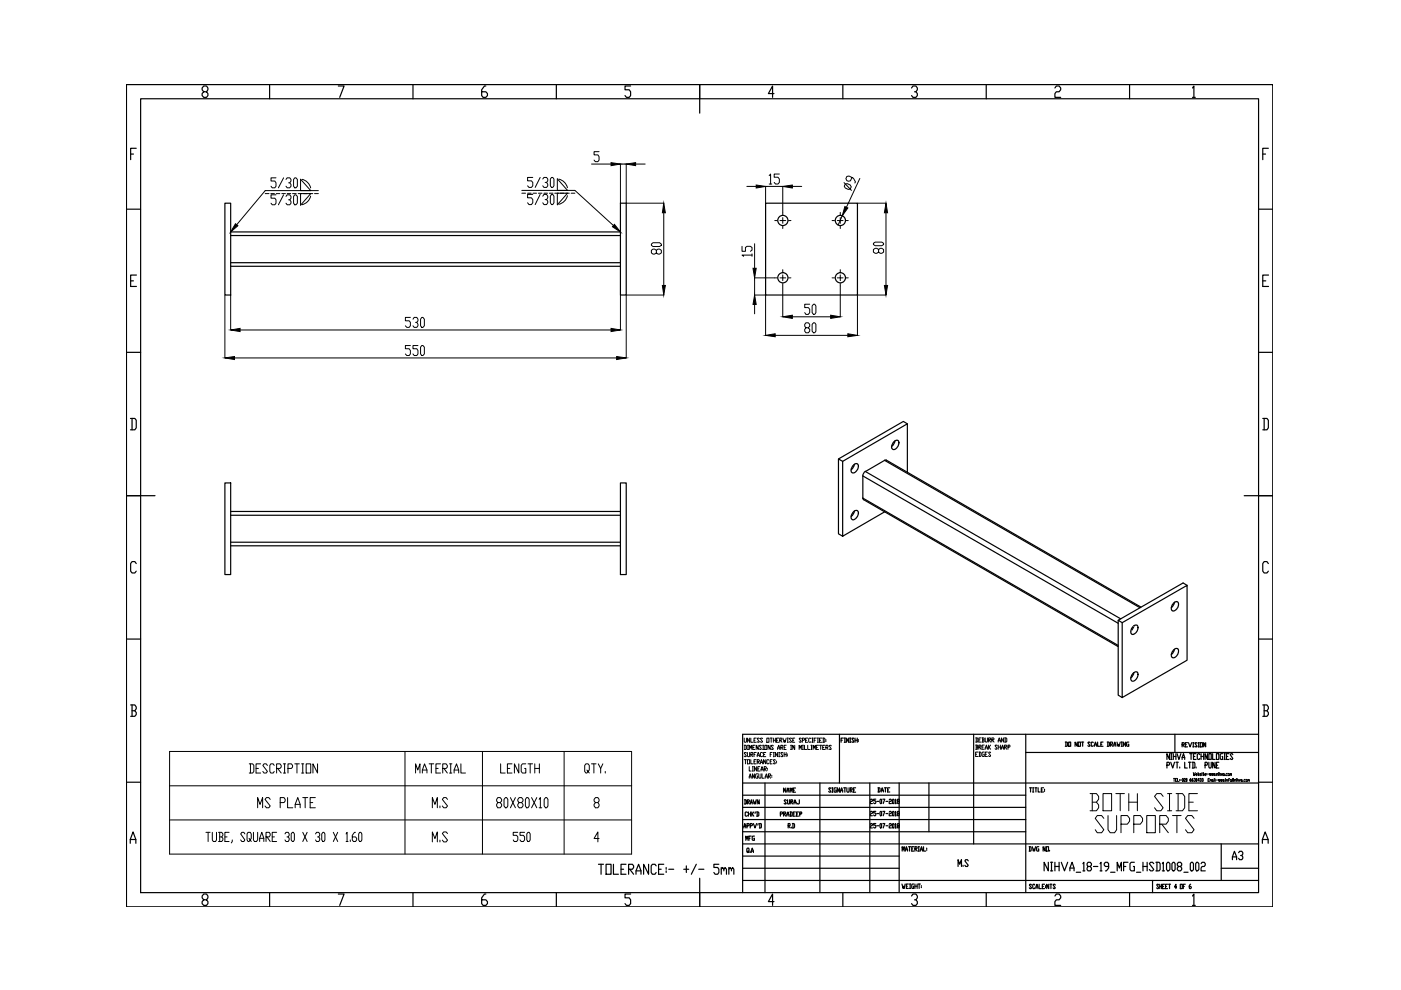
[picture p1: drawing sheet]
<svg xmlns="http://www.w3.org/2000/svg" width="297mm" height="210mm" viewBox="0 0 297 210" stroke-linecap="round" stroke-linejoin="round" font-family="sans-serif">
<!-- layer: 0 -->
<g fill="none" stroke="#000" stroke-width=".25">
<path d="M26.8 17.9h243v174.4h-243zM43.2 19.5l-.3-.5v-.3l.3-.5h.6l.3 .5v.3l-.3 .5h-.6l-.3 .3v.5l.3 .3h.6l.3-.3v-.5l-.3-.3M57.2 17.9v3M71.7 18.2h1.3l-1 2.4M87.6 17.9v3M103 18.2h-.3l-.6 .8v1.3l.3 .3h.6l.3-.3v-.5l-.3-.3h-.9M118 17.9v3M133.7 18.2h-1.2v.8h.9l.3 .5v.8l-.3 .3h-.6l-.3-.3M148.4 17.9v6.1M164.1 19.8h-1.2l.9-1.6v2.4M178.7 17.9v3M193.3 18.7l.3-.5h.6l.3 .5v.3l-.3 .5h-.3"/>
<path d="M194.2 19.5l.3 .3v.5l-.3 .3h-.6l-.3-.3M209.1 17.9v3M223.7 18.7l.3-.5h.6l.3 .5v.3l-.3 .5h-.6l-.3 .3v.8h1.2M239.5 17.9v3M252.8 18.7l.3-.5v2.4M27.7 32.7h.6M28.9 31.4h-1.2v2.5M29.8 20.9h237v168.4h-237zM252.8 20.6h.6M267.7 32.7h.6M268.9 31.4h-1.2v2.5M26.8 44.4h3"/>
<path d="M27.7 59.5h.6M28.9 58.3h-1.2v2.4h1.2M47.7 43.1h1.2v19.5h-1.2zM48.9 55.7h82.6M48.9 56.5h82.6M48.9 49.2h82.6M48.9 49.9h82.6M131.5 43.1h1.3v19.5h-1.3zM162.3 43.1h19.5v19.5h-19.5zM266.8 44.4h3M267.7 59.5h.7M269 58.3h-1.3v2.4h1.3"/>
<path d="M26.8 74.7h3M266.8 74.7h3M27.7 88.7h.9l.3 .4v1.6l-.3 .4h-.9M28 88.7v2.4M178.7 97.8l13.7-7.9v10.2M180.8 98.8a.72 .72 0 0 1 1.1-.3 1.44 1.44 0 0 1-1.2 1.8 1.01 1.01 0 0 1 .1-1.5zM181.1 98.4l-.2 .7-.4 .5M183.5 99.9l-.4 .4-.2 .6M187.5 97.6h.5l53.9 31.1M187.6 97.6l-4.1 2.4 54.1 31.2M187.6 97.6l54.1 31.2M189.5 93.6a.59 .59 0 0 1 .9-.2 .59 .59 0 0 1 .1 .9 .9 .9 0 0 1-1.3 .9 1.36 1.36 0 0 1 .3-1.6z"/>
<path d="M189.7 93.5l-.2 .6-.4 .5M192.4 89.9l-.9-.5-13.7 7.9M267.7 88.7h.9l.3 .4v1.6l-.3 .4h-.9M268 88.7v2.4M26.8 105.1h6.1M28.9 119.5l-.3-.4h-.6l-.3 .4v1.6l.3 .4h.6l.3-.4M47.7 102.4h1.2v19.4h-1.2zM48.9 108.4h82.6M48.9 109.2h82.6M48.9 115h82.6M48.9 115.7h82.6M131.5 102.4h1.3v19.4h-1.3z"/>
<path d="M180.8 108.7a.6 .6 0 0 1 .6-.5 .6 .6 0 0 1 .6 .4v.3a1.12 1.12 0 0 1-1.4 1.2 1.3 1.3 0 0 1 .2-1.4zM181.1 108.3l-.2 .7-.4 .5M182.9 105.6v-4.7l54.2 31.3M182.9 105.6l54.2 31.2M182.9 105.6l.2 .4 54 31.1M187.6 108.5l-8.9 5.2v-15.9l-.9-.5v15.9l.9 .5M263.8 105.1h6M268.9 119.5l-.3-.4h-.6l-.3 .4v1.6l.3 .4h.6l.3-.4M26.8 135.5h3M237.1 131.5v15.9l.8 .5M237.9 132l13.8-7.9v15.9l-13.8 7.9zM240.1 133a.63 .63 0 0 1 1-.5 .63 .63 0 0 1 .1 1 .92 .92 0 0 1-1.3 .9 1.17 1.17 0 0 1 .2-1.4z"/>
<path d="M240.4 132.6l-.2 .7-.5 .5M248.8 127.9a.61 .61 0 0 1 .8-.3 .61 .61 0 0 1 .2 .9l-.1 .2a.88 .88 0 0 1-1.3 .7 1.52 1.52 0 0 1 .4-1.5zM248.8 137.9a.58 .58 0 0 1 .5-.4 .58 .58 0 0 1 .6 .4v.1a1.23 1.23 0 0 1-1.4 1.4v-.1a1.32 1.32 0 0 1 .3-1.4zM249 127.7l-.2 .6-.5 .5M249 137.6l-.2 .7-.5 .5M251.7 124.1l-.9-.5-13.7 7.9 .8 .5M266.8 135.5h3M27.7 149.5h.9l.3 .4v.4l-.3 .4M28 150.7h.6l.3 .4v.4l-.3 .4h-.9M28 149.5v2.4M178 155.7v10.3M178.3 157h.3"/>
<path d="M178.8 156.5h-.5v.9M179 156.5h.3M179 157.4h.3M179.1 156.5v.9M179.9 156.5v.9l-.4-.9v.9M180.1 156.5h.3M180.1 157.4h.3M180.3 156.5v.9M181.1 156.6l-.2-.1-.3 .1 .5 .7-.2 .1-.3-.1M181.3 157h.5M181.3 156.5v.9M181.8 156.5v.9"/>
<path d="M182 156.8v.2M182 157.1v.2M206.4 155.7v23.2M217.5 155.7v33.6M217.5 159.5h49.3M225.9 157.3l.4 .2v.6l-.4 .1M226 157.3v.9M226.6 157.3h.4v.9h-.4zM228.4 157.3v.9l-.5-.9v.9M228.6 157.3h.5v.9h-.5zM229.3 157.3h.5M229.5 157.3v.9"/>
<path d="M231.1 157.5l-.1-.2-.4 .2 .5 .6-.1 .1-.4-.1M231.8 157.5l-.1-.2-.3 .2 .1 .7 .3-.1M232 158.2l.3-.9 .2 .9M232 157.9h.5M232.7 157.3v.9h.5M233.4 157.8h.2M233.9 157.3h-.5v.9h.5M234.8 157.3l.4 .2v.6l-.4 .1M234.9 157.3v.9M235.4 157.8h.4v-.5h-.4v.9M235.6 157.8l.3 .4M236.1 158.2l.3-.9 .2 .9"/>
<path d="M236.1 157.9h.5M236.8 157.3l.2 .9 .2-.4 .1 .4 .2-.9M237.7 157.3h.3M237.7 158.2h.3M237.8 157.3v.9M238.6 157.3v.9l-.4-.9v.9M239.3 157.3l-.4 .2 .1 .7h.3v-.4h-.1M240.2 142.8a.57 .57 0 0 1 .5-.4 .57 .57 0 0 1 .6 .5v.1a1.23 1.23 0 0 1-1.4 1.3 1.35 1.35 0 0 1 .3-1.5zM240.4 142.6l-.2 .6-.5 .5M248 159.8v1.2l-.6-1.2v1.2M248.2 159.8h.3M248.3 159.8v1.2"/>
<path d="M248.8 159.8v1.2M249.1 155.7v3.8M249.3 159.8v1.2M249.6 159.8l.4 1.2 .4-1.2M250.6 157.9h.4l.1-.3-.5-.1v.9M250.8 157.9l.3 .5M251.3 157.9h.2M251.8 157.5h-.5v.9h.5M252 157.5l.3 .9 .4-.9M252.2 159.8h.6M252.5 159.8v1.2M252.9 158.4h.2"/>
<path d="M252.9 157.5h.2M253 157.5v.9M253.6 159.8h-.6v1.2h.6M253.8 157.6l-.1-.1-.4 .1 .5 .6-.1 .2-.4-.2M254.1 158.4h.2M254.1 157.5h.2M254.1 157.5v.9M254.5 157.5h.4v.9h-.4zM254.6 159.8v1.2M255.2 159.8v1.2M255.6 157.5v.9l-.4-.9v.9M256 159.8v1.2l-.5-1.2v1.2"/>
<path d="M256.3 159.8h.5v1.2h-.5zM257.1 159.8v1.2h.5M257.9 159.8h.5v1.2h-.5zM259.2 159.8h-.4l-.1 .2 .1 1h.4v-.6h-.1M259.5 159.8h.3M259.6 159.8v1.2M260.6 159.8h-.6v1.2h.6M266.8 155.7h-109.3v33.6M267.7 149.5h.9l.3 .4v.4l-.3 .4M268 150.7h.6l.3 .4v.4l-.3 .4h-.9M268 149.5v2.4M26.8 165.8h3"/>
<path d="M27.6 178.8v-.8l.6-1.6 .6 1.6v.8M27.6 178h1.2M157.5 178.9h109.3M157.5 166h109.3M157.5 176.3h60M157.5 173.8h60M157.5 171.2h60M157.5 168.6h60M157.7 175.5l.2-.9 .2 .9M157.7 175.2h.4M157.8 169.6h.3l.2 .1v.6l-.5 .2M158 169.6v.9"/>
<path d="M158.1 178.2v-.9l.2 .6 .3-.6v.9M158.4 175.1l.4-.2-.1-.3h-.3v.9M158.5 170h.3l.1-.1-.1-.3h-.3v.9M158.5 172.3l-.2-.1-.3 .1v.6l.1 .1 .4-.1M158.6 170l.3 .5M158.7 172.2v.8M158.7 172.6h.4M158.8 177.7h.2M159.1 175.1l.4-.2-.1-.3h-.3v.9M159.1 170.5l.2-.9 .2 .9M159.1 170.2h.4M159.1 172.2v.8"/>
<path d="M159.3 177.3h-.5v.9M159.4 172.2v.8M159.5 172.6l.3 .4M159.7 169.6l.2 .9 .1-.5 .1 .5 .2-.9M159.7 174.6l.4 .9 .3-.9M159.8 172.2l-.4 .4M159.9 177.3l-.4 .1 .1 .8h.3v-.5h-.1M160.2 172.2l-.1 .3M160.4 172.2l.5 .1v.6l-.5 .1M160.5 172.2v.8M160.8 174.6l-.1 .3M161 169.6v.9l-.5-.9v.9"/>
<path d="M161 174.6h.3l.1 .2-.1 .7h-.3M161.1 174.6v.9M162.2 166v23.3M165.5 172.6h.3l.1-.3-.4-.1v.8M166.1 172.6h.4l.1-.3-.5-.1v.8M166.3 172.6l.3 .4M166.6 167.1v.9l-.5-.9v.9M166.7 169.7l-.3-.1-.1 .1 .4 .6-.1 .2-.3-.2M166.8 173l.3-.8 .2 .8M166.8 172.7h.5M166.8 168l.3-.9 .2 .9M166.8 167.7h.5"/>
<path d="M167 169.6l.1 .9 .3-.2v-.7M167.1 175.1h.3v-.5h-.3v.9M167.2 175.1l.3 .4M167.5 172.2l.5 .1v.6l-.5 .1M167.5 168v-.9l.2 .6 .3-.6v.9M167.6 172.2v.8M167.7 170h.3v-.4h-.3v.9M167.7 170l.4 .5M167.8 175.4v.1M168 174.6h.3l.2 .2v.6l-.2 .1h-.3M168.1 174.6v.9M168.2 172.6h.2"/>
<path d="M168.2 167.5h.2M168.3 170.5l.2-.9 .3 .9M168.3 170.2h.5M168.6 172.2h-.4v.8h.4M168.7 167.1h-.5v.9h.5M168.9 172.6h.2M169.3 172.2h-.4v.8h.4M169.5 169.6v.7l-.2 .2-.3-.2M169.6 172.6h.3v-.4h-.3v.8M173.8 166v23.3M176.2 167.2l-.4-.2-.1 .2 .5 .6-.2 .2-.3-.2M176.4 168h.2"/>
<path d="M176.4 167h.2M176.5 167v1M177.3 167h-.3l-.2 .2 .2 .8h.3v-.5h-.1M178 167v1l-.5-1v1M178.2 168l.2-1 .3 1M178.2 167.6h.5M178.9 167h.4M179.1 167v1M179.5 167l.2 1h.2l.1-.2v-.8M180.3 167.5h.3v-.5h-.3v1M180.4 167.5l.3 .5M180.9 167.5h.3"/>
<path d="M181.4 167h-.5v1h.5M184.4 166v23.3M184.5 169.6l.1-.2h.3l.1 .4-.4 .1-.1 .5h.5M184.5 172.2l.1-.2h.3l.1 .4-.4 .1-.1 .5h.5M184.5 174.8l.1-.2h.3l.1 .3-.4 .2-.1 .4h.5M185.7 169.4h-.5v.4l.5 .1-.1 .5-.4-.2M185.7 172h-.5v.4l.5 .1-.1 .5-.4-.2M185.7 174.6h-.5v.3l.5 .2-.1 .4-.4-.1M185.9 169.9h.5M185.9 172.5h.5M185.9 175.1h.5M186.2 167l.4 .2v.6l-.4 .1"/>
<path d="M186.2 167v.9M186.7 169.4l.2 .2-.1 .8-.2-.2zM186.7 172l.2 .2-.1 .8-.2-.2zM186.7 174.6l.2 .2-.1 .7-.2-.1zM186.8 167.9l.2-.9 .3 .9M186.8 167.6h.5M187.2 169.4h.4l-.3 1M187.2 172h.4l-.3 1M187.2 174.6h.4l-.3 .9M187.5 167h.5M187.7 167v.9M187.8 169.9h.5"/>
<path d="M187.8 172.5h.5M187.8 175.1h.5M188.2 167.5h.2M188.5 169.6l.2-.2 .3 .2v.2l-.5 .3v.3h.5M188.5 172.2l.2-.2 .3 .2v.2l-.5 .3v.3h.5M188.5 174.8l.2-.2 .3 .2v.1l-.5 .3v.3h.5M188.7 167h-.5v.9h.5M189.3 169.4l.2 .2-.1 .8-.2-.2zM189.3 172l.2 .2-.1 .8-.2-.2zM189.3 174.6l.2 .2-.1 .7-.2-.1zM189.8 169.6l.1-.2v1M189.8 172.2l.1-.2v1"/>
<path d="M189.8 174.8l.1-.2v.9M189.8 170.4h.2M189.8 173h.2M189.8 175.5h.2M190.3 169.9l-.1-.1 .1-.4 .4 .2-.1 .3-.4 .2 .1 .3 .4-.2-.1-.3M190.3 172.5l-.1-.3 .4-.2 .1 .4-.5 .3 .1 .3 .4-.2-.1-.3M190.3 175.1l-.1-.2 .1-.3 .4 .2-.1 .3-.4 .1 .1 .3 .4-.1-.1-.3M190.6 166v23.3M192.6 179.5h.5M192.8 179.5v1M193.3 180h.2M193.8 179.5h-.5v1h.5"/>
<path d="M194 180h.3l.2-.2-.2-.3h-.3v1M194.1 180l.4 .5M194.7 179.5h.2M194.8 179.5v1M195.8 179.5v1h.5M196.5 179.8v.2M196.9 166v10.3M218.2 179.5h.3l.1 .2-.1 .8h-.3M218.3 167h.4M218.3 179.5v1M218.5 167v.9M218.9 179.5l.2 1 .1-.5 .1 .5 .3-1"/>
<path d="M219 167h.2M219 167.9h.2M219 167v.9M219.4 167h.5M219.6 167v.9M220.1 167v.9h.4M220.2 179.5h-.3l-.1 .2 .1 .8h.3v-.5h-.1M220.8 167.5h.2M221.2 167h-.4v.9h.4M221.5 167.3v.2M221.5 167.6v.2M221.6 179.5v1l-.4-1v1"/>
<path d="M221.8 179.5h.5v1h-.5zM247.4 162.2h.4l.2-.2-.2-.4h-.4v1.2M248.2 161.6l.4 1.2 .4-1.2M248.2 161h.3M248.8 160.4h.5M249.3 161.6h.5M249.6 161.6v1.2M250.1 162.6v.2M250.6 161l.3-1.2 .3 1.2M250.6 160.6h.6M251.2 161.6v1.2h.5M252 161.6h.5"/>
<path d="M252.2 161.6v1.2M252.8 161.6h.4l.1 .2v.8l-.1 .2h-.4M252.9 161.6v1.2M253 160.4h.3M253.6 162.6v.2M254.4 160l-.1-.2h-.3l-.2 .2v.8l.2 .2h.3l.1-.2M254.6 160.4h.6M255.5 162.2h.4l.1-.2-.1-.4h-.4v1.2M256.3 161.6l.1 1.2h.3l.1-.2v-1M257.6 161.6v1.2l-.5-1.2v1.2M257.9 162.2h.3M258.4 161.6h-.5v1.2h.5"/>
<path d="M258.9 178.9v7.8M259.5 161h.3M260 160.4h.3M261.4 160l-.1-.2h-.3l-.2 .2 .6 .8-.1 .2h-.3l-.2-.2M266.8 165.8h3M267.6 178.8v-.8l.6-1.6 .7 1.6v.8M267.6 178h1.3M43.2 190.8l-.3-.4v-.4l.3-.4h.6l.3 .4v.4l-.3 .4h-.6l-.3 .4v.4l.3 .4h.6l.3-.4v-.4l-.3-.4M57.2 189.3v3M71.7 189.6h1.3l-1 2.4M87.6 189.3v3M103 189.6h-.3l-.6 .8v1.2l.3 .4h.6l.3-.4v-.4l-.3-.4h-.9"/>
<path d="M118 189.3v3M126.9 183.2h1M127.4 183.2v2.2M128.5 183.2h1.1v2.2h-1.1zM130.1 183.2v2.2h1M131.7 184.3h.5M132.7 183.2h-1v2.2h1M133.3 184.3h.8l.2-.4v-.3l-.2-.4h-.8v2.2M133.5 184.3l.8 1.1M133.7 189.6h-1.2v.8h.9l.3 .4v.8l-.3 .4h-.6l-.3-.4M134.8 185.4v-.8l.6-1.4 .5 1.4v.8M134.8 184.6h1.1"/>
<path d="M137.5 183.2v2.2l-1-2.2v2.2M139.1 183.6l-.2-.4h-.6l-.2 .4v1.4l.2 .4h.6l.2-.4M139.6 184.3h.6M140.7 183.2h-1.1v2.2h1.1M141.2 183.9v.4M141.2 184.6v.4M141.8 184.3h1M145 184.3h1M145.5 183.6v1.4M147.6 183.2l-1 2.2M148.1 184.3h1.1M148.4 186.2v6.1"/>
<path d="M152.4 183.2h-1v.7h.8l.2 .4v.7l-.2 .4h-.6l-.2-.4M152.9 184.3l.3-.4 .3 .4v.3M152.9 183.9v1.5M153.5 184.3l.2-.4 .3 .4v1.1M154.5 184.3l.3-.4 .3 .4v.3M154.5 183.9v1.5M155.1 184.3l.2-.4 .3 .4v1.1M157.5 186.7h109.3M157.5 184.1h33.1M157.5 181.5h33.1M158.6 180.5l.1 .1-.2 .1-.2-.1 .2-.8h.2l.1 .2v.7M159.1 180.6v.1"/>
<path d="M159.3 180.7l.2-.9 .2 .9M159.3 180.5h.4M164.1 191.2h-1.2l.9-1.6v2.4M178.7 189.3v3M191.2 187.4l.3 1 .1-.5 .1 .5 .2-1M191.3 180.5v-1l.2 .7 .2-.7v1M192 180.5l.2-1 .2 1M192 180.2h.4M192.2 187.9h.2M192.6 187.4h-.4v1h.4M192.8 188.4h.3M192.8 187.4h.3"/>
<path d="M193 187.4v1M193.3 190l.3-.4h.6l.3 .4v.4l-.3 .4h-.3M193.7 187.4h-.3l-.1 .2 .1 .8h.3l-.1-.5M194 187.9h.5M194 187.4v1M194.2 190.8l.3 .4v.4l-.3 .4h-.6l-.3-.4M194.5 187.4v1M194.7 180.5h.2M194.7 187.4h.4M194.9 187.4v1M195.1 180.5l.3-1 .2 1M195.1 180.2h.5"/>
<path d="M195.3 187.8v.1M195.3 188.1v.1M196.5 180.2v.1M203.1 183.7v-1.4l.4 .9 .3-.9v1.4M204.2 183.5v.2M205.3 182.5l-.2-.2h-.4l-.1 .2 .7 1-.2 .2h-.4l-.1-.2M209.1 189.3v3M218.7 187.6l-.3-.1-.2 .1 .5 .6-.1 .2-.4-.2M219.4 187.6l-.1-.1h-.3v.1v.8h.3l.1-.2M219.6 188.4l.3-.9 .2 .9M219.6 188.1h.5M220.3 187.5v.9h.5"/>
<path d="M221 187.9h.2M221.5 187.5h-.5v.9h.5M221.7 187.8v.1M221.7 188.1v.1M222.3 182.8v1.8l-.9-1.8v1.8M222.3 187.5v.9l-.4-.9v.9M222.5 180.3v.2M222.6 187.5h.4M222.7 184.6h.5M222.7 182.8h.5M222.8 187.5v.9M222.9 182.8v1.8"/>
<path d="M223.7 190l.3-.4h.6l.3 .4v.4l-.3 .4h-.6l-.3 .4v.8h1.2M223.7 182.8v1.8M223.7 183.7h.9M223.7 187.6l-.3-.1-.1 .1 .4 .6-.1 .2-.3-.2M224.6 182.8v1.8M225 182.8l.7 1.8 .7-1.8M226.8 184.6v-.5l.5-1.3 .4 1.3v.5M226.8 184.1h.9M228.2 184.9h.9M229.6 183.1l.2-.3v1.8M229.6 184.6h.4M230.7 183.7l-.2-.6 .2-.3h.5l.2 .3v.3l-.2 .3h-.5l-.2 .4 .2 .5h.5l.2-.3v-.2l-.2-.4"/>
<path d="M231.8 183.7h1M233.2 183.1l.2-.3v1.8M233.2 184.6h.5M235 183.7h-.6l-.3-.3v-.3l.3-.3h.4l.2 .3v1l-.4 .5h-.2M235.5 184.9h.9M236.9 184.6v-1.8l.4 1.3 .5-1.3v1.8M238.2 183.7h.5M239.2 182.8h-1v1.8M239.5 189.3v3M240.5 182.8h-.7l-.2 .3v1.2l.2 .3h.7v-.9h-.2M241 184.9h.9M242.3 183.7h.9"/>
<path d="M242.3 182.8v1.8M243.2 182.8v1.8M244.4 186.7v2.6M244.6 183.1l-.2-.3h-.5l-.2 .3 .9 1.2-.2 .3h-.5l-.2-.3M245.1 182.8h.7l.2 .3v1.2l-.2 .3h-.7M245.3 182.8v1.8M245.7 187.6l-.4-.1v.1l.4 .6-.2 .2-.2-.2M245.9 187.9h.4M245.9 187.5v.9M246.3 187.5v.9M246.4 183.1l.2-.3v1.8M246.4 184.6h.5"/>
<path d="M246.5 187.9h.2M246.9 187.5h-.4v.9h.4M247.1 187.9h.2M247.5 187.5h-.4v.9h.4M247.6 182.8h.2l.2 .3v1.2l-.2 .3h-.2l-.3-.3v-1.2zM247.7 187.5h.5M248 187.5v.9M248.7 182.8h.2l.2 .3v1.2l-.2 .3h-.2l-.2-.3v-1.2zM249.4 188.1h-.4l.3-.6v.9M249.9 183.7l-.3-.3v-.3l.3-.3h.4l.2 .3v.3l-.2 .3h-.4l-.3 .4v.2l.3 .3h.4l.2-.3v-.2l-.2-.4M250.2 187.5h.5v.9h-.5zM250.9 187.9h.2"/>
<path d="M251 184.9h.9M251.3 187.5h-.4v.9M252.4 187.5l-.2 .3v.4l.2 .2 .2-.3-.4-.2M252.6 182.8h.2l.2 .3v1.2l-.2 .3h-.2l-.2-.3v-1.2zM252.8 190l.3-.4v2.4M252.8 192h.6M253.7 182.8h.2l.3 .3v1.2l-.3 .3h-.2l-.2-.3v-1.2zM254.6 183.1l.3-.3h.4l.2 .3-.2 .6h-.4l-.3 .4v.5h.9M258.9 184.1h7.9M261.3 182.3v-.6l.4-1.2 .5 1.2v.6M261.3 181.7h.9M262.6 180.8l.2-.3h.5l.2 .3-.2 .6h-.3"/>
<path d="M263.3 181.4l.2 .3-.2 .6h-.5l-.2-.3"/>
<circle cx="166" cy="46.7" r="1.08"/>
<circle cx="166" cy="58.9" r="1.08"/>
<circle cx="178.2" cy="46.7" r="1.08"/>
<circle cx="178.2" cy="58.9" r="1.08"/>
</g>
<g fill="none" stroke="#000" stroke-width=".21">
<path d="M58.5 37.7h-1v.7h.8l.2 .4v.7l-.2 .3h-.6l-.2-.3M60.1 37.7l-1.1 2.1M60.6 38l.3-.3h.5l.3 .3v.4l-.3 .4h-.2M61.4 38.8l.3 .3v.4l-.3 .3h-.5l-.3-.3M62.5 37.7h.3l.2 .3v1.5l-.2 .3h-.3l-.3-.3v-1.5zM64 38a2.43 2.43 0 0 1 1.9 1.8M113 37.6h-1.1v.7h.8l.3 .4v.7l-.3 .3h-.5l-.3-.3M114.5 37.6l-1 2.1M115.1 38l.2-.4h.6l.2 .4v.3l-.2 .4h-.3M115.9 38.7l.2 .4v.3l-.2 .3h-.6l-.2-.3M116.9 37.6h.3l.2 .4v1.4l-.2 .3h-.3l-.2-.3v-1.4zM118.5 38a2.43 2.43 0 0 1 1.8 1.8"/>
<path d="M125.4 34.8h4.2M127 32.2h-1v.6h.8l.2 .4v.7l-.2 .4h-.6l-.2-.4M134.8 34.8h2M158.3 39.5h2M163.1 37.2l.3-.3v2.1M163.1 39h.5M165.2 36.9h-1.1v.7h.8l.3 .4v.7l-.3 .3h-.5l-.3-.3M168 39.5h2M179 38.7l1.5 1.7M179.2 39l.4-.1 .7 .3 .2 .4-.2 .5-.5 .1-.6-.3-.2-.4zM180.7 37.6l-.4 .7-.5 .1-.3-.1-.2-.4 .2-.5 .5-.1 .9 .5 .5 .8-.2 .2M182.3 37.8l-2.8 6.1"/>
<path d="M56.2 41h.8M57.4 41h.8M58.5 41.3h-1v.7h.8l.2 .4v.7l-.2 .3h-.6l-.2-.3M58.6 41h.7M59.7 41h.8M60.1 41.3l-1.1 2.1M60.6 41.6l.3-.3h.5l.3 .3v.4l-.3 .4h-.2M60.9 41h.8M61.4 42.4l.3 .3v.4l-.3 .3h-.5l-.3-.3M62 41h.8M62.5 41.3h.3l.2 .3v1.5l-.2 .3h-.3l-.3-.3v-1.5zM63.2 41h3.1"/>
<path d="M63.7 40.4v-2.4l2.2 2.4M63.7 41v2.5l2.2-2.5M65.9 41.6a2.43 2.43 0 0 1-1.9 1.8M66.7 41h.8M67.5 40.4h-11.3l-6 7.3M110.6 40.4h11.3l8.2 7.4M110.6 41h.8M111.9 41h.7M113 41.2h-1.1v.7h.8l.3 .4v.7l-.3 .4h-.5l-.3-.4M113 41h.8M114.1 41h.8M114.5 41.2l-1 2.2"/>
<path d="M115.1 41.6l.2-.4h.6l.2 .4v.3l-.2 .4h-.3M115.3 41h.8M115.9 42.3l.2 .4v.3l-.2 .4h-.6l-.2-.4M116.5 41h.7M116.9 41.2h.3l.2 .4v1.4l-.2 .4h-.3l-.2-.4v-1.4zM117.6 41h3.1M118.2 40.4v-2.5l2.1 2.5M118.2 41v2.4l2.1-2.4M120.3 41.5a2.43 2.43 0 0 1-1.8 1.8M121.1 41h.8M131.5 43.1v-8.3h1.3v8.3M132.8 43.1h7.9"/>
<path d="M138.1 51.8l.3-.3h1.4l.4 .3v.2l-.4 .3h-1.4l-.3-.3zM139.2 53.1l.3-.3h.3l.4 .3v.5l-.4 .3h-.3l-.3-.3v-.5l-.4-.3h-.4l-.3 .3v.5l.3 .3h.4l.4-.3M140.7 45.1v15.4M157.3 52.2v1.1h.7v-.8l.4-.3h.7l.3 .3v.5l-.3 .3M159.4 54.1h-2.1l.4 .2M159.4 53.8v.5M160 51.7v5.2M162.3 43.1v-3.6h3.7v6M164.3 46.8h.5M164.8 58.9h-4.8v3.7h2.3M165.4 58.9h1.2M165.4 46.8h1.2"/>
<path d="M166 46.1v1.3M166 47.9v.6M166 57.2v.5M166 58.3v1.2M167.2 58.9h.5M167.2 46.8h.5M176.4 58.9h.5M176.4 46.8h.5M177.5 58.9h1.2M177.5 46.8h1.2M178.2 45v.5M178.2 46.1v1.3"/>
<path d="M178.2 47.9v.6M178.2 57.2v.5M178.2 58.3v1.2M178.6 45.7l-.9 2M179.3 58.9h.5M179.3 46.8h.5M181.8 43.1h6M185.2 51.6l.4-.3h1.4l.3 .3v.2l-.3 .3h-1.4l-.4-.3zM186.3 52.9l.3-.3h.4l.3 .3v.6l-.3 .2h-.4l-.3-.2v-.6l-.4-.3h-.3l-.4 .3v.6l.4 .2h.3l.4-.2M187.8 45.1v15.4M47.7 62.6v13.3M48.9 62.6v7.4"/>
<path d="M49.7 75.9h81M50.9 70h78.7M87 73.3h-1v.6h.8l.2 .4v.7l-.2 .4h-.6l-.2-.4M87 67.3h-1v.7h.8l.2 .4v.7l-.2 .3h-.6l-.2-.3M87.6 67.7l.2-.4h.6l.2 .4v.3l-.2 .4h-.3M88.4 68.4l.2 .3v.4l-.2 .3h-.6l-.2-.3M88.6 73.3h-1v.6h.8l.2 .4v.7l-.2 .4h-.6l-.2-.4M89.4 73.3h.3l.3 .3v1.4l-.3 .4h-.3l-.2-.4v-1.4zM89.4 67.3h.3l.3 .4v1.4l-.3 .3h-.3l-.2-.3v-1.4zM131.5 62.6v7.4M132.8 62.6v13.3M132.8 62.6h7.9"/>
<path d="M160 64.5v2M162.3 62.6v8.5M164.4 71.1h15.4M166 60.1v7.1M168 67.2h8.1M170.9 69.5l-.3-.3v-.4l.3-.4h.5l.3 .4v.4l-.3 .3h-.5l-.3 .3v.4l.3 .4h.5l.3-.4v-.4l-.3-.3M171.7 64.5h-1.1v.7h.8l.3 .4v.7l-.3 .4h-.5l-.3-.4M172.5 68.4h.2l.3 .4v1.4l-.3 .4h-.2l-.3-.4v-1.4zM172.5 64.5h.2l.3 .4v1.4l-.3 .4h-.2l-.3-.4v-1.4zM178.2 60.1v7.1M181.8 62.6v8.5M181.8 62.6h6"/>
<path d="M36 159.3h97.9v21.8h-97.9zM85.9 159.3v21.8M102.3 159.3v21.8M119.6 159.3v21.8M157.8 156.5v.8l.1 .1 .4-.1v-.8M157.8 158l.5 .1v.7l-.5 .1M157.9 158v.9M158.3 159.7l-.2-.2-.3 .2 .5 .6-.2 .1-.3-.1M158.5 159.5v.8l.1 .1 .3-.1v-.8M158.5 158h.2M158.5 158.9h.2M158.6 158v.9"/>
<path d="M158.9 156.5v.9l-.4-.9v.9M158.9 158.9v-.9l.3 .6 .2-.6v.9M159.2 156.5v.9h.4M159.2 160h.3v-.5h-.3v.9M159.3 160l.3 .4M159.6 158.5h.3M159.9 157h.2M159.9 160h.2M160.1 158h-.5v.9h.5M160.3 156.5h-.4v.9h.4M160.3 159.5h-.4v.9M160.8 158v.9l-.5-.9v.9"/>
<path d="M161 156.6l-.1-.1-.4 .1 .5 .7-.1 .1-.4-.1M161.4 158.1l-.1-.1-.3 .1 .4 .7-.1 .1-.3-.1M161.7 156.6l-.1-.1-.4 .1 .5 .7-.1 .1-.4-.1M161.7 159.7l-.1-.2-.4 .2v.6l.1 .1 .4-.1M161.7 158h.2M161.7 158.9h.2M161.8 158v.9M161.9 160h.3M162.2 158h.4v.9h-.4zM162.4 159.5h-.5v.9h.5M162.6 156.5h.4v.9h-.4zM163.3 158v.9l-.5-.9v.9"/>
<path d="M163.3 156.5h.4M163.3 160h.2M163.5 156.5v.9M163.7 159.5h-.4v.9M164 158.1l-.2-.1-.3 .1 .5 .7-.2 .1-.3-.1M164 157h.4M164 156.5v.9M164 159.5h.2M164.1 159.5v.9M164.4 156.5v.9M164.6 157h.3M164.9 158.9l.2-.9 .2 .9"/>
<path d="M164.9 159.5v.9l-.5-.9v.9M164.9 158.6h.4M165.1 156.5h-.5v.9h.5M165.1 159.5h.2M165.2 159.5v.9M165.3 157h.4l.1-.4-.5-.1v.9M165.5 157l.3 .4M165.5 158.5h.4l.1-.4-.5-.1v.9M165.7 158.5l.3 .4M166 156.5l.3 .9v-.4l.2 .4 .2-.9M166 159.7l-.1-.2-.4 .2 .5 .6-.1 .1-.4-.1M166.3 158.5h.2"/>
<path d="M166.3 160h.4M166.3 159.5v.9M166.7 158h-.4v.9h.4M166.7 159.5v.9M166.9 157.4h.2M166.9 156.5h.2M166.9 159.8v.2M167 156.5v.9M167.6 158h.2M167.6 158.9h.2M167.7 158v.9M167.8 156.6l-.1-.1-.3 .1 .4 .7-.1 .1-.3-.1"/>
<path d="M168.1 157h.2M168.5 156.5h-.4v.9h.4M168.5 158v.9l-.4-.9v.9M169.4 158.9v-.9l.2 .6 .3-.6v.9M169.9 156.6l-.1-.1-.4 .1 .5 .7-.1 .1-.4-.1M170.1 157h.3l.2-.4-.5-.1v.9M170.1 158h.2M170.1 158.9h.2M170.2 158v.9M170.6 158v.9h.4M170.8 157h.2M171.3 156.5h-.5v.9h.5"/>
<path d="M171.3 158v.9h.4M171.9 156.6l-.1-.1-.3 .1v.7l.1 .1 .3-.1M171.9 158h.2M171.9 158.9h.2M172.1 158v.9M172.1 157.4h.3M172.1 156.5h.3M172.3 156.5v.9M172.4 158.9v-.9l.2 .6 .3-.6v.9M172.6 157h.3M173.1 156.5h-.5v.9M173.1 158.5h.2"/>
<path d="M173.3 157.4h.2M173.3 156.5h.2M173.4 156.5v.9M173.5 158h-.4v.9h.4M173.8 157h.2M173.8 158h.4M174 158v.9M174.2 156.5h-.4v.9h.4M174.4 156.5l.5 .1v.7l-.5 .1M174.4 158.5h.3M174.6 156.5v.9M174.9 158h-.5v.9h.5"/>
<path d="M175.1 158.5h.4v-.5h-.4v.9M175.1 156.8v.2M175.1 157.1v.2M175.2 158.5l.4 .4M176.2 158.1v-.1l-.4 .1 .4 .7v.1l-.4-.1M206.9 156.4l.4 .2v.6l-.4 .1M206.9 158l.4 .1-.1 .3M206.9 159.9h.2M207 158.4h.2l.1 .3-.4 .2M207 156.4v.9M207 158v.9M207.3 159.5h-.4v.9h.4"/>
<path d="M207.5 158.4h.4l.1-.3-.5-.1v.9M207.5 159.5h.4l.1 .1v.6l-.1 .2h-.4M207.5 156.9h.3M207.7 158.4l.3 .5M207.7 159.5v.9M208 156.4h-.5v.9h.5M208.2 156.4l.5 .2-.2 .3M208.2 158.4h.3M208.3 156.9h.2l.2 .3-.5 .1M208.3 156.4v.9M208.7 158h-.5v.9h.5M208.7 159.5h-.4l-.1 .1 .1 .8h.4v-.5h-.2"/>
<path d="M208.9 156.4v.8l.1 .1 .4-.1v-.8M208.9 158.9l.2-.9 .3 .9M208.9 158.6h.5M208.9 159.9h.2M209.4 159.5h-.5v.9h.5M209.6 156.9h.3v-.5h-.3v.9M209.6 158v.9M209.7 156.9l.3 .4M209.7 158.4l.3 .5M210 158l-.4 .4M210 159.6l-.1-.1h-.2l-.1 .1 .4 .6-.1 .2h-.2l-.1-.2M210.3 156.9h.3l.1-.3-.4-.2v.9"/>
<path d="M210.4 156.9l.3 .4M211.4 158.1l-.1-.1-.3 .1 .4 .6-.1 .2-.3-.2M211.6 157.3l.3-.9 .2 .9M211.6 157h.5M211.6 158.4h.5M211.6 158v.9M212.1 158v.9M212.3 158.9l.3-.9 .2 .9M212.3 158.6h.5M212.8 156.4v.9l-.5-.9v.9M213 156.4l.5 .2v.6l-.5 .1M213 158.4h.3l.2-.3-.5-.1v.9"/>
<path d="M213.1 156.4v.9M213.1 158.4l.4 .5M213.7 158.4h.4v-.4h-.4v.9M36 173.8h97.9M36 166.6h97.9M43.7 176.5h.8M44.1 176.5v1.9M45 176.5v1.6l.2 .3h.5l.2-.3v-1.6M46.3 176.5h.7l.3 .3v.3l-.3 .3M46.6 177.4h.4l.3 .3v.4l-.3 .3h-.7M46.6 176.5v1.9M47.7 177.4h.4"/>
<path d="M48.6 176.5h-.9v1.9h.9M49.2 178.1v.3l-.2 .3M51.9 176.8l-.2-.3h-.4l-.3 .3 .9 1.3-.2 .3h-.4l-.3-.3M52.8 177.7l.3 .4-.3 .3h-.2l-.2-.3v-1.3l.2-.3h.5l.2 .3v.9l-.2 .4 .2 .3M52.8 162h.8l.2 .3v1.3l-.2 .3h-.8M53.1 162v1.9M53.7 176.5v1.6l.2 .3h.5l.2-.3v-1.6M54.3 162.9h.5M54.6 171.3v-2.2l.5 1.4 .6-1.4v2.2M55 178.4v-.7l.5-1.2 .4 1.2v.7M55 177.7h.9M55.3 162h-1v1.9h1"/>
<path d="M56.4 177.4h.7l.2-.3-.2-.6h-.7v1.9M56.6 177.4l.7 1M56.7 162.3l-.3-.3h-.4l-.3 .3 1 1.3-.3 .3h-.4l-.3-.3M57.3 169.5l-.3-.4h-.5l-.3 .4 1.1 1.4-.3 .4h-.5l-.3-.4M57.7 177.4h.5M58.1 162.3l-.2-.3h-.5l-.2 .3v1.3l.2 .3h.5l.2-.3M58.6 162.9h.8l.2-.3v-.3l-.2-.3h-.8v1.9M58.6 176.5h-.9v1.9h.9M58.9 162.9l.7 1M59.4 170.2h.8l.3-.4v-.3l-.3-.4h-.8v2.2M60.1 162h.5M60.1 163.9h.5"/>
<path d="M60.3 162v1.9M60.4 176.8l.2-.3h.5l.2 .6-.2 .3h-.3M61 169.1v2.2h1.1M61.1 162.9h.7l.2-.3v-.3l-.2-.3h-.7v1.9M61.1 177.4l.2 .3-.2 .7h-.5l-.2-.3M62 176.5h.2l.2 .3v1.3l-.2 .3h-.2l-.3-.3v-1.3zM62.5 162h1M62.6 171.3v-.8l.5-1.4 .5 1.4v.8M62.6 170.5h1M63 162v1.9M63.9 162h.5M63.9 163.9h.5"/>
<path d="M64.2 162v1.9M64.2 169.1h1M64.2 176.5l.9 1.9M64.7 169.1v2.2M64.9 162h1v1.9h-1zM65.1 176.5l-.9 1.9M65.8 170.2h.5M66.9 169.1h-1.1v2.2h1.1M66.9 176.8l.2-.3h.5l.2 .6-.2 .3h-.3M67.3 162v1.9l-.9-1.9v1.9M67.6 177.4l.2 .3-.2 .7h-.5l-.2-.3M68.5 176.5h.2l.2 .3v1.3l-.2 .3h-.2l-.3-.3v-1.3z"/>
<path d="M70.7 176.5l.9 1.9M71.6 176.5l-.9 1.9M73.4 176.8l.2-.3v1.9M73.4 178.4h.4M74.3 178.1v.3M75.4 176.5h-.2l-.5 .6v1l.2 .3h.5l.2-.3v-.4l-.2-.3h-.7M76.3 176.5h.2l.2 .3v1.3l-.2 .3h-.2l-.3-.3v-1.3zM88.1 163.9v-1.9l.5 1.3 .4-1.3v1.9M89.5 163.9v-.6l.5-1.3 .5 1.3v.6M89.5 163.3h1M91 162h1M91.5 162v1.9"/>
<path d="M91.7 171.3v-2.2l.5 1.4 .5-1.4v2.2M91.7 178.5v-2.1l.5 1.4 .5-1.4v2.1M92.4 162.9h.5M93.3 170.9v.4M93.3 178.1v.4M93.4 162h-1v1.9h1M93.9 162.9h.7l.2-.3v-.3l-.2-.3h-.7v1.9M94.1 162.9l.7 1M94.9 169.5l-.3-.4h-.5l-.3 .4 1.1 1.4-.3 .4h-.5l-.3-.4M94.9 176.7l-.3-.3h-.5l-.3 .3 1.1 1.4-.3 .4h-.5l-.3-.4M95.3 162h.5M95.3 163.9h.5"/>
<path d="M95.6 162v1.9M96.3 163.9v-.6l.5-1.3 .5 1.3v.6M96.3 163.3h1M97.7 162v1.9h1M105.6 170.2l-.3-.4v-.3l.3-.4h.5l.3 .4v.3l-.3 .4h-.5l-.3 .3v.4l.3 .4h.5l.3-.4v-.4l-.3-.3M106.1 162v1.9h1M107.2 169.1h.2l.3 .4v1.4l-.3 .4h-.2l-.3-.4v-1.4zM107.6 162.9h.5M108.2 169.1l1.1 2.2M108.6 162h-1v1.9h1M109.3 169.1l-1.1 2.2M109.8 176.5h-1v.6h.7l.3 .3v.7l-.3 .3h-.5l-.2-.3"/>
<path d="M110 162v1.9l-.9-1.9v1.9M110.1 170.2l-.3-.4v-.3l.3-.4h.5l.3 .4v.3l-.3 .4h-.5l-.3 .3v.4l.3 .4h.5l.3-.4v-.4l-.3-.3M111.2 176.5h-.9v.6h.7l.2 .3v.7l-.2 .3h-.5l-.2-.3M111.5 162h-.7l-.3 .3v1.3l.3 .3h.7v-1h-.3M111.6 169.1h.3l.3 .4v1.4l-.3 .4h-.3l-.2-.4v-1.4zM111.9 176.5h.3l.2 .3v1.3l-.2 .3h-.3l-.2-.3v-1.3zM111.9 162h1M112.4 162v1.9M112.7 169.1l1.1 2.2M113.4 162.9h1M113.4 162v1.9M113.8 169.1l-1.1 2.2"/>
<path d="M114.3 169.5l.3-.4v2.2M114.3 171.3h.6M114.4 162v1.9M115.7 169.1h.2l.3 .4v1.4l-.3 .4h-.2l-.3-.4v-1.4zM124.4 163.3l.3 .3-.3 .3h-.2l-.2-.3v-1.3l.2-.3h.5l.2 .3v1l-.2 .3 .2 .3M125.4 162h1M125.9 162v1.9M126.3 170.2l-.3-.4v-.3l.3-.4h.5l.2 .4v.3l-.2 .4h-.5l-.3 .3v.4l.3 .4h.5l.2-.4v-.4l-.2-.3M126.8 162l.6 .9v1M127 177.8h-1l.8-1.4v2.1M127.8 162l-.4 .9M128.3 163.6v.3"/>
<path d="M157.8 161.1h.5M158 161.1v.9M158.5 161.1h.4v.9h-.4zM158.8 162.5v1h.5M158.8 165l.3-.9 .2 .9M158.8 164.7h.5M159.2 161.1v.9h.4M159.5 162.5h.2M159.5 163.5h.2M159.6 162.5v1M159.9 161.5h.2M159.9 164.1v.9l-.4-.9v.9"/>
<path d="M160.3 161.1h-.4v.9h.4M160.4 162.5v1l-.5-1v1M160.5 160.4l.3-.9 .2 .9M160.5 161.5h.4l.1-.3-.5-.1v.9M160.5 160.1h.5M160.7 164.1h-.4l-.1 .1 .1 .8h.4v-.5h-.2M160.7 161.5l.3 .5M160.7 163h.2M160.9 164.1l.1 .9 .3-.2v-.7M161.1 162.5h-.4v1h.4M161.2 162l.2-.9 .3 .9M161.2 161.7h.5"/>
<path d="M161.3 163.5l.3-1 .2 1M161.3 163.2h.5M161.6 164.1v.9h.4M162 163l.5-.1-.1-.4h-.4v1M162.2 163l.3 .5M162.2 165l.3-.9 .2 .9M162.2 164.7h.5M162.4 161.1v.9l-.5-.9v.9M162.7 162.9v.1M162.7 163.2v.1M162.9 164.5h.4v-.4h-.4v.9M163 161.2l-.1-.1-.3 .1 .1 .8 .3-.2"/>
<path d="M163 164.5l.4 .5M163.3 161.5h.2M163.6 164.4v.1M163.6 164.7v.1M163.7 161.1h-.4v.9h.4M164 160.4h.2M164.4 161.2l-.1-.1-.3 .1 .4 .6-.1 .2h-.2l-.1-.2M164.6 161.4v.1M164.6 161.7v.1M165.1 160.4h.2M166.9 160.1v.2M231.1 168.3h1.4l.4 .6v.5l-.4 .7"/>
<path d="M231.6 170.1h.9l.4 .6v.6l-.4 .6h-1.4M231.6 168.3v3.6M233.9 168.3h1.8v3.6h-1.8zM234 173.5l-.4-.6h-1l-.4 .6 1.8 2.4-.4 .7h-1l-.4-.7M234.9 172.9v3l.5 .7h.9l.4-.7v-3M236.6 168.3h1.8M237.5 168.3v3.6M237.7 174.7h1.3l.5-.6v-.6l-.5-.6h-1.3v3.7M239.3 168.3v3.6M239.3 170.1h1.8M240.4 174.7h1.4l.4-.6v-.6l-.4-.6h-1.4v3.7M241.1 168.3v3.6"/>
<path d="M243.1 172.9h1.9v3.7h-1.9zM245.9 174.7h1.3l.5-.6v-.6l-.5-.6h-1.3v3.7M246.3 174.7l1.4 1.9M246.6 168.9l-.5-.6h-.8l-.5 .6 1.8 2.4-.5 .6h-.8l-.5-.6M247.5 168.3h.9M247.5 171.9h.9M248 168.3v3.6M248.6 172.9h1.8M248.8 165h.3M248.9 165v.7M249.2 165.4h.2M249.4 168.3h1.3l.5 .6v2.4l-.5 .6h-1.3"/>
<path d="M249.5 165h-.3v.7h.3M249.5 172.9v3.7M249.7 165v.7h.3M249.8 168.3v3.6M250.1 165.3v.1M250.1 165.5v.1M250.2 165.4h.3M250.8 165l.1 .2-.1 .5-.1-.1zM251.1 165.2v-.2l.2 .2-.2 .3v.2h.2M251.6 165l.1 .2-.1 .5-.1-.1zM252.1 170.1h.9M252.5 165l-.2 .3v.3l.2 .1 .1-.2-.3-.1"/>
<path d="M253 165l-.3 .3v.3l.3 .1v-.3h-.3M253 163.8l.1 .7 .1-.4 .1 .4 .1-.7M253.2 165.2v-.2l.3 .2-.2 .2M253.2 173.5l-.5-.6h-.9l-.5 .6 1.9 2.4-.5 .7h-.9l-.5-.7M253.4 165.4l.1 .2h-.3M253.5 164.2h.3v-.2l-.3 .1v.2l.3 .2M253.7 165l.1 .2-.1 .5-.1-.1zM253.9 168.3h-1.8v3.6h1.8M254 163.8v.7M254.1 164l.1 .5-.2-.3zM254.2 165.5h-.2l.2-.5v.7M254.4 165.2v-.2l.3 .2-.2 .2"/>
<path d="M254.6 165.4v.3l-.2-.1M254.7 164l-.3 .1 .3 .2-.3 .2M254.8 165.2l.1-.2 .2 .2-.2 .2M254.9 163.8v.1M254.9 164v.5M255 165.4v.3l-.2-.1M255 164h.3M255.2 163.8v.7l.1-.2M255.5 164.2h.2v-.2l-.2 .1v.2l.2 .2M255.9 164v.1M255.9 164.2v.1M256 164.1h.3"/>
<path d="M256.1 165.4h.2M256.4 165h-.3v.7h.3M256.5 164l.1 .5v-.5l.1 .5 .1-.5M256.6 165.4v-.1l.1 .2M256.6 165.3v.4M256.7 165.4l.1-.1 .1 .4M256.9 164l.1 .5 .1-.5v.5l.1-.5M257.1 165.3l.1 .1-.1 .3-.1-.1zM257.2 165.6l.1 .1M257.3 164l.1 .5 .1-.5 .1 .5v-.5M257.4 165v.2M257.4 165.3v.4"/>
<path d="M257.6 165l.1 .7M257.8 164.3v.2M257.8 165.3v.1M257.8 165.5v.1M257.9 164.2l.2-.2 .1 .5M257.9 164v.5M258 165.4h.2M258.3 163.8v.1M258.3 164v.5M258.4 165.3l.1 .4v-.4l.1 .4 .1-.4M258.5 164.2l.2-.2 .1 .5M258.5 163.8v.7"/>
<path d="M258.8 165.3l.1 .4 .1-.4v.4l.1-.4M258.9 164l.2 .5 .1-.5M259.3 165.3v.4l.1-.4 .1 .4v-.4M259.4 164l.2 .1-.1 .4-.2-.2zM259.6 164.3v.2M259.7 165.6v.1M259.8 164.3v.2M259.8 165v.2M259.8 165.3v.4M260 165.5l.2-.2 .1 .4M260 165.3v.4M260.2 164l-.3 .1 .1 .4h.2"/>
<path d="M260.4 165.4h.2M260.4 164l.3 .1-.1 .4-.2-.2zM260.7 165.2l-.2-.2v.7M260.8 164.1l.1-.1 .1 .2M260.8 164v.5M260.9 165.3l.2 .1-.1 .3-.2-.1zM261 164.1v-.1l.1 .5M261.5 165.4l-.2 .1 .1-.2 .1 .1v-.4h-.2v.6l.2 .1M261.7 165.5l.2-.2 .1 .4M261.7 165.3v.4M262.1 165v.2M262.1 165.3v.4"/>
<path d="M262.3 165.5l.2-.2 .1 .4M262.3 165v.7M262.7 165.3l.2 .4 .1-.4M263.2 165.3l.2 .1-.1 .3-.1-.1zM263.4 165.6l.1 .1M263.6 165.6v.1M264 165.3l-.2 .1v.3h.2M264.3 165.3l.2 .1-.1 .3-.2-.1zM264.6 165.4l.1-.1 .1 .2M264.6 165.3v.4M264.8 165.4v-.1l.1 .4"/>
</g>
<g fill="#000" stroke="#000" stroke-width=".21">
<path d="M129.6 34.5l1.9 .3-1.9 .3zM132.8 34.8l2-.3v.6zM160.3 39.2l2 .3-2 .4zM166 39.5l2-.3v.7zM49.9 47.4l.5 .5-1.5 1.3zM130.3 47.6l1.2 1.6-1.6-1.1zM140.7 43.1l.4 2h-.7zM159.7 56.9h.6l-.3 2zM179.1 43.8l.7 .3-1.2 1.6zM187.8 43.1l.4 2h-.7zM47.7 75.9l2-.3v.6zM48.9 70l2-.4v.7z"/>
<path d="M129.6 69.6l1.9 .4-1.9 .3zM130.7 75.6l2.1 .3-2.1 .3zM140.4 60.5h.7l-.4 2.1zM160 62.6l.3 1.9h-.6zM162.3 71.1l2.1-.3v.6zM166 67.2l2-.4v.7zM176.1 66.8l2.1 .4-2.1 .3zM179.8 70.8l2 .3-2 .3zM187.5 60.5h.7l-.4 2.1z"/>
</g>
<path d="M239.8 133.7l.1 .1M240.3 132.7l.1 .1" fill="none" stroke="#808080" stroke-width=".25"/>
</svg>
